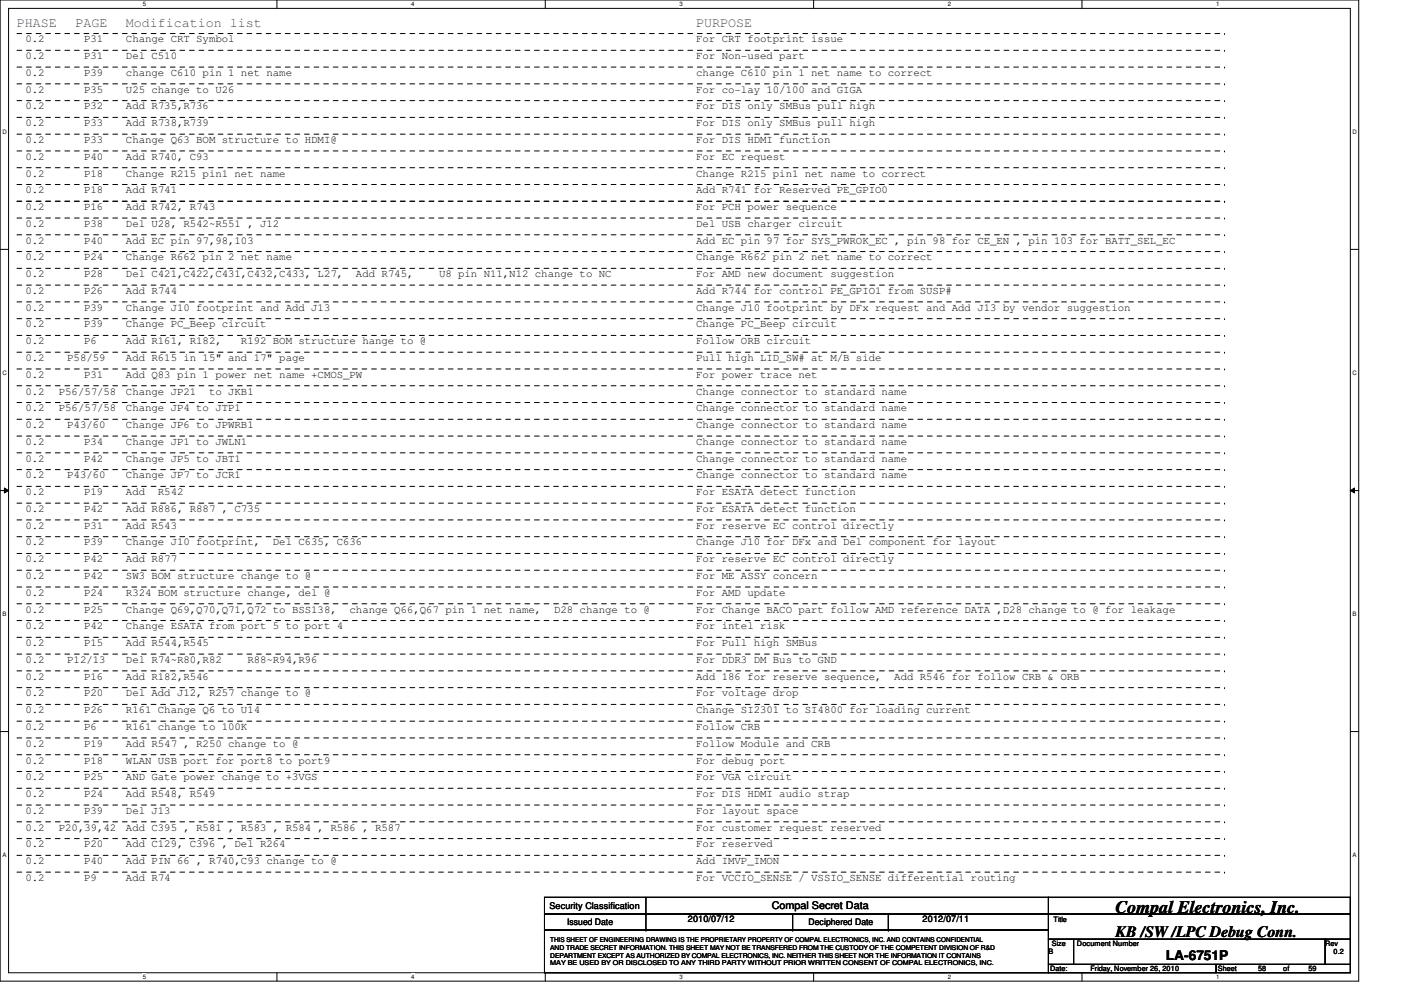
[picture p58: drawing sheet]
<svg xmlns="http://www.w3.org/2000/svg" width="297mm" height="210mm" viewBox="0 0 297 210" stroke-linecap="round" stroke-linejoin="round" font-family="sans-serif">
<defs><g id="words">
<text font-size="3.7" x="236.5" y="193.6">Compal Electronics, Inc.</text>
<text font-size="3.3" x="236.5" y="198.6">KB /SW /LPC Debug Conn.</text>
<g font-size="2.8" fill="#00f">
<text x="3.6" y="5.8">PHASE</text>
<text x="16" y="5.8">PAGE</text>
<text x="26.7" y="5.8">Modification list</text>
<text x="147.6" y="5.8">PURPOSE</text>
</g>
<text font-size="2.8" x="247.2" y="203.5">LA-6751P</text>
<g font-size="2.3">
<text x="5.4" y="9">0.2</text>
<text x="17.8" y="9">P31</text>
<text x="26.7" y="9">Change CRT Symbol</text>
<text x="147.6" y="9">For CRT footprint issue</text>
<text x="5.4" y="16.1">0.2</text>
<text x="5.4" y="12.5">0.2</text>
<text x="17.8" y="16.1">P39</text>
<text x="17.8" y="12.5">P31</text>
<text x="26.7" y="16.1">change C610 pin 1 net name</text>
<text x="26.7" y="12.5">Del C510</text>
<text x="147.6" y="12.5">For Non-used part</text>
<text x="147.6" y="16.1">change C610 pin 1 net name to correct</text>
<text x="5.4" y="23.2">0.2</text>
<text x="5.4" y="19.6">0.2</text>
<text x="17.8" y="23.2">P32</text>
<text x="17.8" y="19.6">P35</text>
<text x="26.7" y="23.2">Add R735,R736</text>
<text x="26.7" y="19.6">U25 change to U26</text>
<text x="147.6" y="23.2">For DIS only SMBus pull high</text>
<text x="147.6" y="19.6">For co-lay 10/100 and GIGA</text>
<text x="5.4" y="26.8">0.2</text>
<text x="17.8" y="26.8">P33</text>
<text x="26.7" y="26.8">Add R738,R739</text>
<text x="147.6" y="26.8">For DIS only SMBus pull high</text>
<text x="5.4" y="33.9">0.2</text>
<text x="5.4" y="30.3">0.2</text>
<text x="17.8" y="33.9">P40</text>
<text x="17.8" y="30.3">P33</text>
<text x="26.7" y="33.9">Add R740, C93</text>
<text x="26.7" y="30.3">Change Q63 BOM structure to HDMI@</text>
<text x="147.6" y="30.3">For DIS HDMI function</text>
<text x="147.6" y="33.9">For EC request</text>
<text x="5.4" y="37.4">0.2</text>
<text x="5.4" y="41">0.2</text>
<text x="17.8" y="37.4">P18</text>
<text x="17.8" y="41">P18</text>
<text x="26.7" y="41">Add R741</text>
<text x="26.7" y="37.4">Change R215 pin1 net name</text>
<text x="147.6" y="37.4">Change R215 pin1 net name to correct</text>
<text x="147.6" y="41">Add R741 for Reserved PE_GPIO0</text>
<text x="5.4" y="44.5">0.2</text>
<text x="17.8" y="44.5">P16</text>
<text x="26.7" y="44.5">Add R742, R743</text>
<text x="147.6" y="44.5">For PCH power sequence</text>
<text x="5.4" y="48.1">0.2</text>
<text x="5.4" y="51.6">0.2</text>
<text x="17.8" y="48.1">P38</text>
<text x="17.8" y="51.6">P40</text>
<text x="26.7" y="48.1">Del U28, R542~R551 , J12</text>
<text x="26.7" y="51.6">Add EC pin 97,98,103</text>
<text x="147.6" y="48.1">Del USB charger circuit</text>
<text x="147.6" y="51.6">Add EC pin 97 for SYS_PWROK_EC , pin 98 for CE_EN , pin 103 for BATT_SEL_EC</text>
<text x="5.4" y="55.2">0.2</text>
<text x="5.4" y="58.8">0.2</text>
<text x="17.8" y="58.8">P28</text>
<text x="17.8" y="55.2">P24</text>
<text x="26.7" y="58.8">Del C421,C422,C431,C432,C433, L27,</text>
<text x="26.7" y="55.2">Change R662 pin 2 net name</text>
<text x="75.5" y="58.8">Add R745,</text>
<text x="93.1" y="58.8">U8 pin N11,N12 change to NC</text>
<text x="147.6" y="58.8">For AMD new document suggestion</text>
<text x="147.6" y="55.2">Change R662 pin 2 net name to correct</text>
<text x="5.4" y="65.9">0.2</text>
<text x="5.4" y="62.3">0.2</text>
<text x="17.8" y="65.9">P39</text>
<text x="17.8" y="62.3">P26</text>
<text x="26.7" y="65.9">Change J10 footprint and Add J13</text>
<text x="26.7" y="62.3">Add R744</text>
<text x="147.6" y="62.3">Add R744 for control PE_GPIO1 from SUSP#</text>
<text x="147.6" y="65.9">Change J10 footprint by DFx request and Add J13 by vendor suggestion</text>
<text x="5.4" y="69.4">0.2</text>
<text x="17.8" y="69.4">P39</text>
<text x="26.7" y="69.4">Change PC_Beep circuit</text>
<text x="147.6" y="69.4">Change PC_Beep circuit</text>
<text x="5.4" y="73">0.2</text>
<text x="5.4" y="76.5">0.2</text>
<text x="14.3" y="76.5">P58/59</text>
<text x="17.8" y="73">P6</text>
<text x="26.7" y="73">Add R161, R182,</text>
<text x="26.7" y="76.5">Add R615 in 15&quot; and 17&quot; page</text>
<text x="51.1" y="73">R192 BOM structure hange to @</text>
<text x="147.6" y="73">Follow ORB circuit</text>
<text x="147.6" y="76.5">Pull high LID_SW# at M/B side</text>
<text x="5.4" y="83.7">0.2</text>
<text x="5.4" y="80.1">0.2</text>
<text x="12.5" y="83.7">P56/57/58</text>
<text x="17.8" y="80.1">P31</text>
<text x="26.7" y="83.7">Change JP21</text>
<text x="26.7" y="80.1">Add Q83 pin 1 power net name +CMOS_PW</text>
<text x="44.3" y="83.7">to JKB1</text>
<text x="147.6" y="80.1">For power trace net</text>
<text x="147.6" y="83.7">Change connector to standard name</text>
<text x="5.4" y="87.2">0.2</text>
<text x="12.5" y="87.2">P56/57/58</text>
<text x="26.7" y="87.2">Change JP4 to JTP1</text>
<text x="147.6" y="87.2">Change connector to standard name</text>
<text x="5.4" y="94.3">0.2</text>
<text x="5.4" y="90.8">0.2</text>
<text x="14.3" y="90.8">P43/60</text>
<text x="17.8" y="94.3">P34</text>
<text x="26.7" y="90.8">Change JP6 to JPWRB1</text>
<text x="26.7" y="94.3">Change JP1 to JWLN1</text>
<text x="147.6" y="90.8">Change connector to standard name</text>
<text x="147.6" y="94.3">Change connector to standard name</text>
<text x="5.4" y="97.9">0.2</text>
<text x="5.4" y="101.4">0.2</text>
<text x="14.3" y="101.4">P43/60</text>
<text x="17.8" y="97.9">P42</text>
<text x="26.7" y="101.4">Change JP7 to JCR1</text>
<text x="26.7" y="97.9">Change JP5 to JBT1</text>
<text x="147.6" y="101.4">Change connector to standard name</text>
<text x="147.6" y="97.9">Change connector to standard name</text>
<text x="5.4" y="105">0.2</text>
<text x="17.8" y="105">P19</text>
<text x="26.7" y="105">Add</text>
<text x="33.5" y="105">R542</text>
<text x="147.6" y="105">For ESATA detect function</text>
<text x="5.4" y="112.1">0.2</text>
<text x="5.4" y="108.5">0.2</text>
<text x="17.8" y="108.5">P42</text>
<text x="17.8" y="112.1">P31</text>
<text x="26.7" y="112.1">Add R543</text>
<text x="26.7" y="108.5">Add R886, R887 , C735</text>
<text x="147.6" y="112.1">For reserve EC control directly</text>
<text x="147.6" y="108.5">For ESATA detect function</text>
<text x="5.4" y="119.2">0.2</text>
<text x="5.4" y="115.7">0.2</text>
<text x="17.8" y="119.2">P42</text>
<text x="17.8" y="115.7">P39</text>
<text x="26.7" y="115.7">Change J10 footprint,</text>
<text x="26.7" y="119.2">Add R877</text>
<text x="57.9" y="115.7">Del C635, C636</text>
<text x="147.6" y="115.7">Change J10 for DFx and Del component for layout</text>
<text x="147.6" y="119.2">For reserve EC control directly</text>
<text x="5.4" y="122.8">0.2</text>
<text x="17.8" y="122.8">P42</text>
<text x="26.7" y="122.8">SW3 BOM structure change to @</text>
<text x="147.6" y="122.8">For ME ASSY concern</text>
<text x="5.4" y="129.9">0.2</text>
<text x="5.4" y="126.3">0.2</text>
<text x="17.8" y="129.9">P25</text>
<text x="17.8" y="126.3">P24</text>
<text x="26.7" y="129.9">Change Q69,Q70,Q71,Q72 to BSS138,</text>
<text x="26.7" y="126.3">R324 BOM structure change, del @</text>
<text x="74.1" y="129.9">change Q66,Q67 pin 1 net name,</text>
<text x="117.5" y="129.9">D28 change to @</text>
<text x="147.6" y="129.9">For Change BACO part follow AMD reference DATA ,D28 change to @ for leakage</text>
<text x="147.6" y="126.3">For AMD update</text>
<text x="5.4" y="133.4">0.2</text>
<text x="5.4" y="137">0.2</text>
<text x="17.8" y="133.4">P42</text>
<text x="17.8" y="137">P15</text>
<text x="26.7" y="133.4">Change ESATA from port 5 to port 4</text>
<text x="26.7" y="137">Add R544,R545</text>
<text x="147.6" y="133.4">For intel risk</text>
<text x="147.6" y="137">For Pull high SMBus</text>
<text x="5.4" y="140.5">0.2</text>
<text x="14.3" y="140.5">P12/13</text>
<text x="26.7" y="140.5">Del R74~R80,R82</text>
<text x="52.4" y="140.5">R88~R94,R96</text>
<text x="147.6" y="140.5">For DDR3 DM Bus to GND</text>
<text x="5.4" y="144.1">0.2</text>
<text x="5.4" y="147.7">0.2</text>
<text x="17.8" y="147.7">P20</text>
<text x="17.8" y="144.1">P16</text>
<text x="26.7" y="144.1">Add R182,R546</text>
<text x="26.7" y="147.7">Del Add J12, R257 change to @</text>
<text x="147.6" y="144.1">Add 186 for reserve sequence,</text>
<text x="147.6" y="147.7">For voltage drop</text>
<text x="189.6" y="144.1">Add R546 for follow CRB &amp; ORB</text>
<text x="5.4" y="154.8">0.2</text>
<text x="5.4" y="151.2">0.2</text>
<text x="17.8" y="151.2">P26</text>
<text x="17.8" y="154.8">P6</text>
<text x="26.7" y="151.2">R161 Change Q6 to U14</text>
<text x="26.7" y="154.8">R161 change to 100K</text>
<text x="147.6" y="151.2">Change SI2301 to SI4800 for loading current</text>
<text x="147.6" y="154.8">Follow CRB</text>
<text x="5.4" y="158.3">0.2</text>
<text x="5.4" y="161.9">0.2</text>
<text x="17.8" y="158.3">P19</text>
<text x="17.8" y="161.9">P18</text>
<text x="26.7" y="158.3">Add R547 , R250 change to @</text>
<text x="26.7" y="161.9">WLAN USB port for port8 to port9</text>
<text x="147.6" y="158.3">Follow Module and CRB</text>
<text x="147.6" y="161.9">For debug port</text>
<text x="5.4" y="165.4">0.2</text>
<text x="17.8" y="165.4">P25</text>
<text x="26.7" y="165.4">AND Gate power change to +3VGS</text>
<text x="147.6" y="165.4">For VGA circuit</text>
<text x="5.4" y="172.6">0.2</text>
<text x="5.4" y="169">0.2</text>
<text x="17.8" y="169">P24</text>
<text x="17.8" y="172.6">P39</text>
<text x="26.7" y="169">Add R548, R549</text>
<text x="26.7" y="172.6">Del J13</text>
<text x="147.6" y="169">For DIS HDMI audio strap</text>
<text x="147.6" y="172.6">For layout space</text>
<text x="5.4" y="176.1">0.2</text>
<text x="5.4" y="179.7">0.2</text>
<text x="12.5" y="176.1">P20,39,42</text>
<text x="17.8" y="179.7">P20</text>
<text x="26.7" y="179.7">Add C129, C396 , Del R264</text>
<text x="26.7" y="176.1">Add C395 , R581 , R583 , R584 , R586 , R587</text>
<text x="147.6" y="176.1">For customer request reserved</text>
<text x="147.6" y="179.7">For reserved</text>
<text x="5.4" y="183.2">0.2</text>
<text x="17.8" y="183.2">P40</text>
<text x="26.7" y="183.2">Add PIN 66 , R740,C93 change to @</text>
<text x="147.6" y="183.2">Add IMVP_IMON</text>
<text x="5.4" y="186.8">0.2</text>
<text x="17.8" y="186.8">P9</text>
<text x="26.7" y="186.8">Add R74</text>
<text x="147.6" y="186.8">For VCCIO_SENSE / VSSIO_SENSE differential routing</text>
</g>
<text font-size="2.2" x="163.6" y="192.8">Compal Secret Data</text>
<g font-size="1.9">
<text x="116.5" y="192.7">Security Classification</text>
<text x="120.2" y="196">Issued Date</text>
<text x="145.8" y="195.6">2010/07/12</text>
<text x="171.4" y="196.2">Deciphered Date</text>
<text x="195.6" y="195.6">2012/07/11</text>
</g>
<g font-size="1.6">
<text x="223.3" y="195.4">Title</text>
<text x="222.3" y="202.4">B</text>
<text x="223" y="200.6">Size</text>
<text x="228.3" y="200.6">Document Number</text>
<text x="281" y="200.6">Rev</text>
<text x="282.7" y="202.4">0.2</text>
<text x="222.6" y="205.9">Date:</text>
<text x="231.2" y="205.9">Friday, November 26, 2010</text>
<text x="258.2" y="205.9">Sheet</text>
<text x="266.7" y="205.9">58</text>
<text x="272.1" y="205.9">of</text>
<text x="277.4" y="205.9">59</text>
</g>
<g font-size="1.4">
<text x="116.7" y="199.7">THIS SHEET OF ENGINEERING DRAWING IS THE PROPRIETARY PROPERTY OF COMPAL ELECTRONICS, INC. AND CONTAINS CONFIDENTIAL</text>
<text x="116.7" y="201.4">AND TRADE SECRET INFORMATION. THIS SHEET MAY NOT BE TRANSFERED FROM THE CUSTODY OF THE COMPETENT DIVISION OF R&amp;D</text>
<text x="116.7" y="203">DEPARTMENT EXCEPT AS AUTHORIZED BY COMPAL ELECTRONICS, INC. NEITHER THIS SHEET NOR THE INFORMATION IT CONTAINS</text>
<text x="116.7" y="204.7">MAY BE USED BY OR DISCLOSED TO ANY THIRD PARTY WITHOUT PRIOR WRITTEN CONSENT OF COMPAL ELECTRONICS, INC.</text>
</g>
<g font-size="1.3">
<text x="30.3" y="1.3">5</text>
<text x="87.2" y="1.3">4</text>
<text x="144.1" y="1.3">3</text>
<text x="201" y="1.3">2</text>
<text x="257.8" y="1.3">1</text>
<text x=".5" y="28.4">D</text>
<text x="286.8" y="28.4">D</text>
<text x=".5" y="79.5">C</text>
<text x="286.8" y="79.5">C</text>
<text x=".5" y="130.7">B</text>
<text x="286.8" y="130.7">B</text>
<text x=".5" y="181.8">A</text>
<text x="286.8" y="181.8">A</text>
<text x="30.3" y="207.6">5</text>
<text x="87.2" y="207.6">4</text>
<text x="144.1" y="207.6">3</text>
<text x="201" y="207.6">2</text>
<text x="257.8" y="207.6">1</text>
</g>
</g></defs>
<path d="M0 0h288.1v208h-288.1zM1.8 1.8h284.5v204.4h-284.5z" fill="none" stroke="#000" stroke-width=".21"/>
<g fill="#fff">
<path d="M30.3 .2h.6v1.4h-.6z"/>
<path d="M30.3 206.4h.6v1.4h-.6z"/>
</g>
<path d="M58.7 0v1.8M58.7 206.2v1.8" fill="none" stroke="#000" stroke-width=".21"/>
<g fill="#fff">
<path d="M87.2 .2h.6v1.4h-.6z"/>
<path d="M87.2 206.4h.6v1.4h-.6z"/>
</g>
<path d="M115.6 0v1.8M115.6 206.2v1.8" fill="none" stroke="#000" stroke-width=".21"/>
<g fill="#fff">
<path d="M144.1 .2h.6v1.4h-.6z"/>
<path d="M144.1 206.4h.6v1.4h-.6z"/>
</g>
<path d="M172.5 0v1.8M172.5 206.2v1.8" fill="none" stroke="#000" stroke-width=".21"/>
<g fill="#fff">
<path d="M201 .2h.6v1.4h-.6z"/>
<path d="M201 206.4h.6v1.4h-.6z"/>
</g>
<path d="M229.4 0v1.8M229.4 206.2v1.8" fill="none" stroke="#000" stroke-width=".21"/>
<g fill="#fff">
<path d="M257.8 .2h.7v1.4h-.7z"/>
<path d="M257.8 206.4h.7v1.4h-.7z"/>
<path d="M.5 27.3h.9v1.4h-.9z"/>
<path d="M286.8 27.3h.9v1.4h-.9z"/>
<path d="M.5 78.4h.9v1.4h-.9z"/>
<path d="M286.8 78.4h.9v1.4h-.9z"/>
</g>
<path d="M0 52.9h1.8M286.3 52.9h1.8" fill="none" stroke="#000" stroke-width=".21"/>
<g fill="#fff">
<path d="M.5 129.5h.8v1.4h-.8z"/>
<path d="M286.8 129.5h.8v1.4h-.8z"/>
</g>
<path d="M0 104h1.8M.9 103.5l.9 .5-.9 .5zM286.3 104l.9-.5v1zM286.3 104h1.8" fill="none" stroke="#000" stroke-width=".21"/>
<path d="M.9 103.5l.9 .5-.9 .5zM286.3 104l.9-.5v1z" fill="#000"/>
<g fill="#fff">
<path d="M.5 180.6h.8v1.4h-.8z"/>
<path d="M286.8 180.6h.8v1.4h-.8z"/>
</g>
<g fill="none" stroke="#000" stroke-width=".21">
<path d="M0 155.1h1.8M286.3 155.1h1.8M115.4 190.2h106.9v3.6h-106.9zM115.4 193.8h106.9v3.4h-106.9zM115.4 197.2h106.9v9h-106.9zM136.9 193.8h.1M136.9 197.2h.1M136.9 190.2v7M168.1 197.2h.1M168.1 193.8v3.4M188.3 197.2h.1M188.3 193.8v3.4"/>
<path d="M222.3 190.2h64v3.6h-64zM222.3 193.8h64v5.3h-64zM222.3 199.1h5.3v5.4h-5.3zM227.6 199.1h53.4v5.4h-53.4zM281 199.1h5.3v5.4h-5.3zM222.3 204.5h35.5v1.7h-35.5zM257.8 204.5h28.5v1.7h-28.5z"/>
</g>
<g fill="none" stroke="#000" stroke-width=".21" stroke-dasharray="1 1 1 1 1 1 1 1">
<path d="M3.6 17.8h256M3.6 7.1h256M3.6 10.7h256M3.6 14.2h256M259.6 17.8h.1M259.6 7.1h.1M259.6 10.7h.1M259.6 14.2h.1M3.6 39.1h256M3.6 35.6h256M3.6 24.9h256M3.6 21.3h256"/>
<path d="M3.6 32h256M3.6 28.4h256M259.6 39.1h.1M259.6 35.6h.1M259.6 24.9h.1M259.6 21.3h.1M259.6 32h.1M259.6 28.4h.1M3.6 42.7h256M3.6 49.8h256M3.6 56.9h256M3.6 46.2h256"/>
<path d="M3.6 53.3h256M259.6 42.7h.1M259.6 49.8h.1M259.6 56.9h.1M259.6 46.2h.1M259.6 53.3h.1M3.6 71.1h256M3.6 67.6h256M3.6 74.7h256M3.6 64h256M3.6 60.5h256M3.6 78.2h256"/>
<path d="M259.6 71.1h.1M259.6 67.6h.1M259.6 74.7h.1M259.6 64h.1M259.6 60.5h.1M259.6 78.2h.1M3.6 99.6h256M3.6 96h256M3.6 85.3h256M3.6 81.8h256M3.6 92.5h256M3.6 88.9h256"/>
<path d="M259.6 99.6h.1M259.6 96h.1M259.6 85.3h.1M259.6 81.8h.1M259.6 92.5h.1M259.6 88.9h.1M3.6 106.7h256M3.6 110.2h256M3.6 103.1h256M3.6 117.3h256M3.6 113.8h256M259.6 106.7h.1"/>
<path d="M259.6 110.2h.1M259.6 103.1h.1M259.6 117.3h.1M259.6 113.8h.1M3.6 128h256M3.6 124.5h256M3.6 120.9h256M3.6 131.6h256M3.6 135.1h256M3.6 138.7h256M259.6 128h.1M259.6 124.5h.1"/>
<path d="M259.6 120.9h.1M259.6 131.6h.1M259.6 135.1h.1M259.6 138.7h.1M3.6 142.2h256M3.6 145.8h256M3.6 149.4h256M3.6 156.5h256M3.6 152.9h256M259.6 142.2h.1M259.6 145.8h.1M259.6 149.4h.1"/>
<path d="M259.6 156.5h.1M259.6 152.9h.1M3.6 160h256M3.6 163.6h256M3.6 167.1h256M3.6 170.7h256M3.6 174.2h256M3.6 177.8h256M259.6 160h.1M259.6 163.6h.1M259.6 167.1h.1M259.6 170.7h.1"/>
<path d="M259.6 174.2h.1M259.6 177.8h.1M3.6 181.4h256M3.6 184.9h256M259.6 181.4h.1M259.6 184.9h.1"/>
</g>
<use href="#words"/>
</svg>
